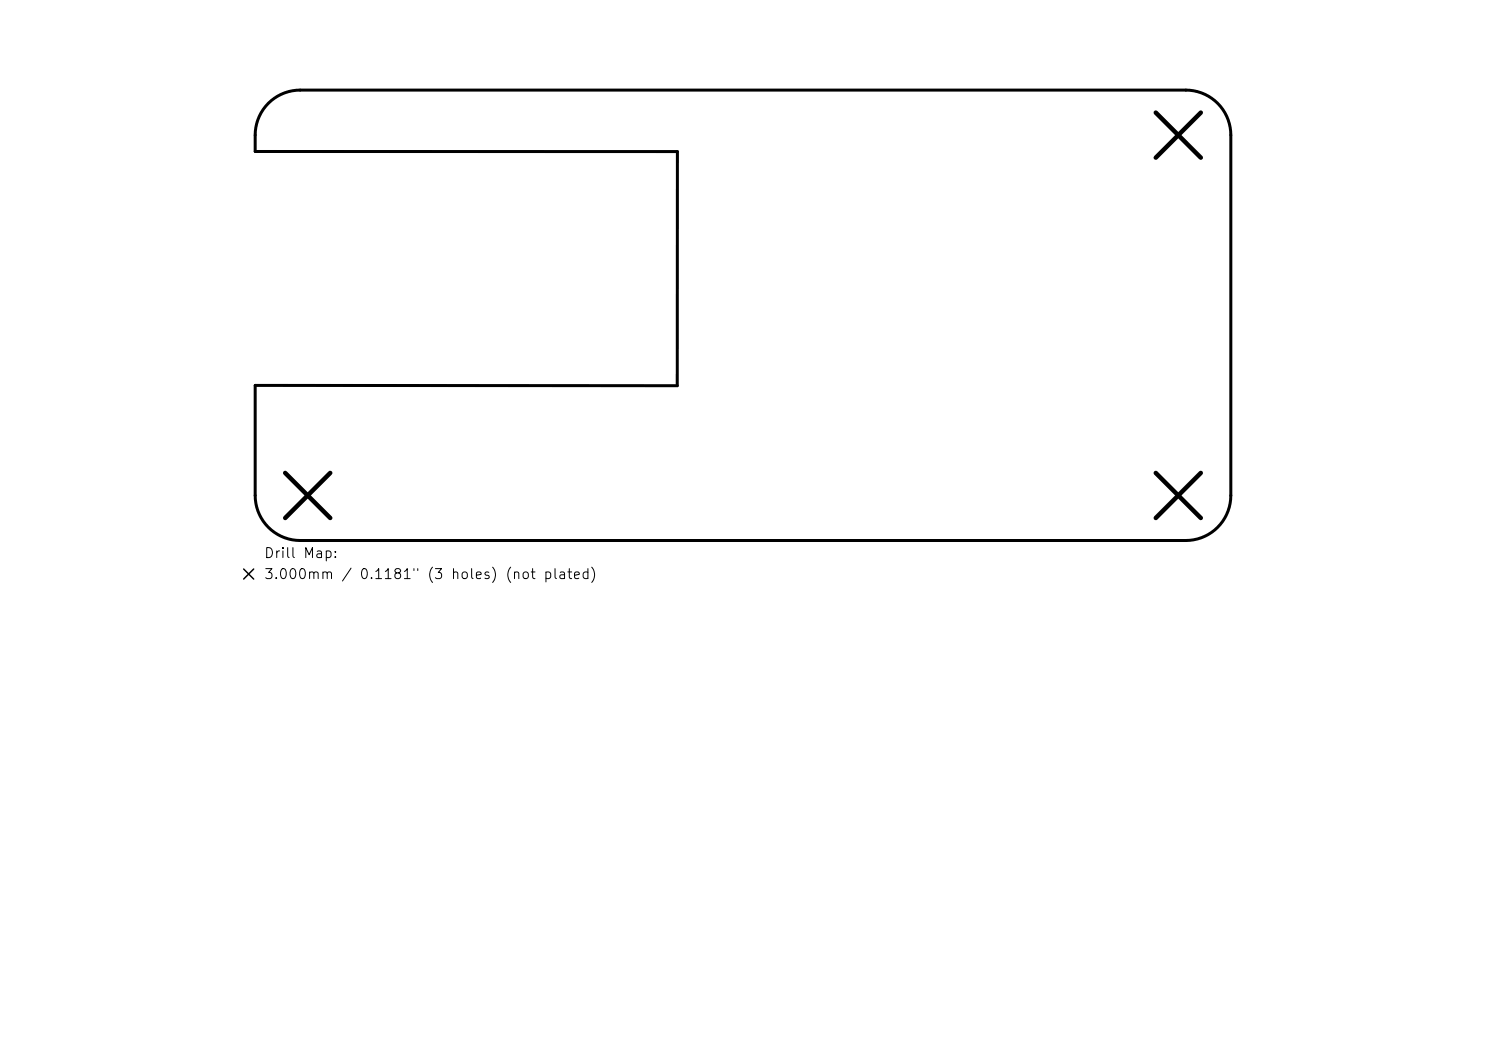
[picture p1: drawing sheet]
<svg xmlns="http://www.w3.org/2000/svg" width="297mm" height="210mm" viewBox="0 0 297 210" stroke-linecap="round" stroke-linejoin="round" font-family="sans-serif">
<defs><g id="words">
<g font-size="2">
<text x="52.6" y="112">Drill Map:</text>
<text x="52.6" y="116.2">3.000mm / 0.1181&quot; (3 holes) (not plated)</text>
</g>
</g></defs>
<path d="M53.6 20.6a9 9 0 0 1 6.4-2.6h177a9 9 0 0 1 9 9v72a9 9 0 0 1-9 9h-177a9 9 0 0 1-9-9v-22l84.4 .1v-46.8h-84.4a17 17 0 0 1 .3-5.6l.9-2.2z" fill="none" stroke="#000" stroke-width=".6"/>
<path d="M231 22.5l9 9M240 22.5l-9 9M57 94.5l9 9M66 94.5l-9 9M231 94.5l9 9M240 94.5l-9 9" fill="none" stroke="#000" stroke-width=".9"/>
<path d="M48.7 113.7l2 2M50.7 113.7l-2 2" fill="none" stroke="#000" stroke-width=".3"/>
<use href="#words"/>
</svg>
